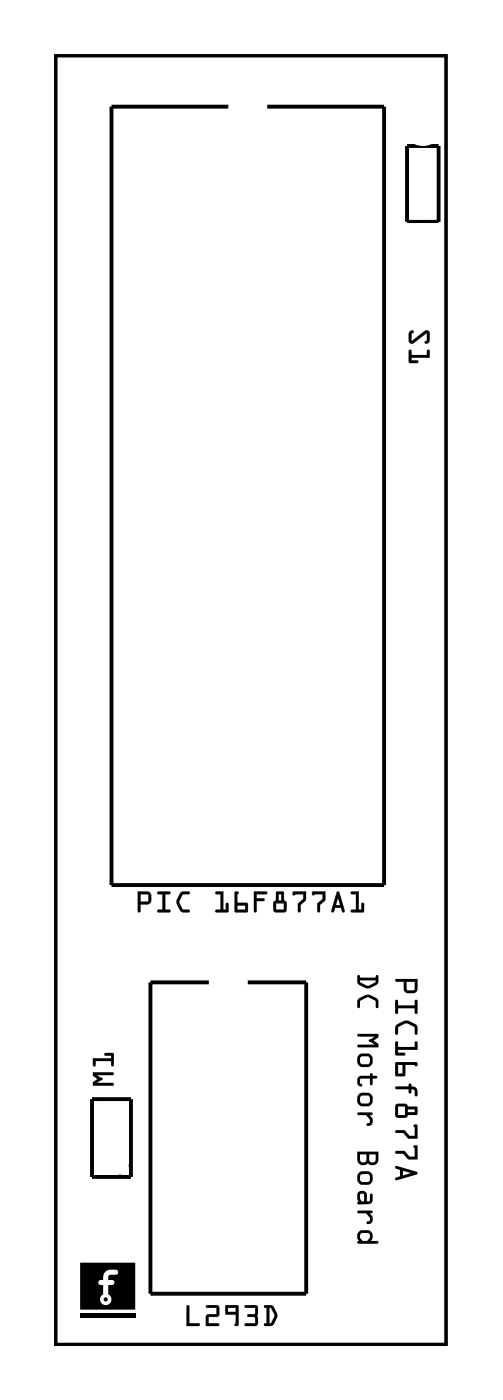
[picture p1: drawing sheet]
<svg xmlns="http://www.w3.org/2000/svg" width="33mm" height="91mm" viewBox="0 0 33 91" stroke-linecap="round" stroke-linejoin="round" font-family="sans-serif">
<path d="M3.6 3.6h25.5v84.1h-25.5z" fill="none" stroke="#000" stroke-width=".2"/>
<g fill="#000">
<path d="M3.6 3.6h25.5v84.1h-25.5zM3.6 3.6v84.1h25.5v-84.1z"/>
<path d="M26.7 21.6h.3l-.2 .2 .1 .5 .8-.7h.2l.1 .2v.5l-.1 .1h-.2l.1-.2v-.5l-.8 .7h-.2l-.1-.2zM26.7 22.9h.1v.3h1l.1-.3 .1-.1v.5h-1.2v.2h.4l.1 .1-.6 .1z"/>
<path d="M26.7 21.6h.2a.13 .13 0 0 1 .1 .1 .13 .13 0 0 1-.2 .1l.1 .5 .8-.7a.21 .21 0 0 1 .2 0 .21 .21 0 0 1 .1 .2v.5l-.2 .1a.13 .13 0 0 1-.1-.1 .13 .13 0 0 1 .1-.1v-.5l-.8 .7h-.2l-.1-.2zM26.7 21.6v.6a.19 .19 0 0 0 .1 .2 .19 .19 0 0 0 .2 0l.8-.7 .1 .5-.2 .1 .2 .1 .1-.1v-.5a.2 .2 0 0 0-.3-.2l-.8 .7-.1-.5 .2-.2zM26.7 22.8l.1 .1v.3h1v-.3a.1 .1 0 0 1 .1-.1 .1 .1 0 0 1 .1 .1v.5l-1.2-.1v.2h.4a.1 .1 0 0 1 .1 .1 .1 .1 0 0 1-.1 .1l-.5-.1zM26.7 22.9v.8l.6-.1-.1-.1h-.4v-.2h1.2v-.5l-.1 .1v.3h-1.1v-.3z"/>
<path d="M9 58.2h.7l.2 .2-.1 .6h-.6v.5a.1 .1 0 0 1-.1 .1 .1 .1 0 0 1-.1-.1zM9 58.2v1.3h.1h.1v-.5l.6-.1 .1-.5-.2-.2zM9.2 58.4v.4h.5v-.4zM9.2 58.4h.5v.4l-.5 .1zM10.3 58.2h.7a.1 .1 0 0 1 .1 .1 .1 .1 0 0 1-.1 .1h-.2v1h.2a.1 .1 0 0 1 .1 .1 .1 .1 0 0 1-.1 .1h-.7a.1 .1 0 0 1-.1-.1 .1 .1 0 0 1 .1-.1h.3v-1h-.3zM10.3 58.2v.1l.3 .1v1h-.3v.1h.8v-.1h-.3v-1l.3-.1v-.1zM11.8 58.3l.5-.1a.1 .1 0 0 1 .1 .1 .1 .1 0 0 1-.1 .1h-.4l-.2 .5 .2 .4 .4 .1a.1 .1 0 0 1 .1 .1 .1 .1 0 0 1-.1 .1l-.5-.1-.3-.5v-.2zM11.8 58.3l-.2 .4a.83 .83 0 0 0 .3 .8h.4h.1l-.1-.1h-.4l-.2-.4v-.2l.2-.4 .4-.1h.1l-.1-.1h-.3zM14.1 58.2h.5v1.2h.1v-.4a.1 .1 0 0 1 .1-.1 .1 .1 0 0 1 .1 .1v.5l-.8 .1a.1 .1 0 0 1-.1-.1 .1 .1 0 0 1 .1-.1h.3v-1h-.3zM14.1 58.2v.1l.3 .1v1h-.3v.1h.8v-.6l-.2 .1v.4h-.1v-1.2zM15.3 58.2h.2a.09 .09 0 0 1 .1 .1 .09 .09 0 0 1-.1 .1v.5l.7 .1-.1 .5h-.8zM15.3 58.2v1.3h.8l.1-.5-.7-.1v-.5v-.2zM15.5 59.1v.3h.5v-.3zM15.5 59.1h.5v.3h-.5zM16.6 58.2h.7a.1 .1 0 0 1 .1 .1 .1 .1 0 0 1-.1 .1h-.6v.2h.5a.1 .1 0 0 1 .1 .1 .1 .1 0 0 1-.1 .1h-.5v.7a.1 .1 0 0 1 0 .1 .1 .1 0 0 1-.1-.1zM16.6 58.2v1.3h.1v-.7h.5l.1-.1-.1-.1h-.5v-.2h.6l.1-.1-.1-.1zM18 58.2h.5v.6l.2 .2v.4l-.1 .1-.6 .1-.2-.2v-.4l.2-.2zM18 58.2v.6l-.2 .2v.4l.2 .1h.6l.1-.1v-.4l-.2-.2v-.6zM18 59v.4h.5v-.4zM18 58.9h.5v.5h-.5zM18.2 58.4v.4h.1v-.4zM18.2 58.4h.2v.4h-.2zM19.1 58.2h.9v.6l-.4 .3v.4a.1 .1 0 0 1-.1 .1 .1 .1 0 0 1-.1-.1v-.5l.4-.3v-.3h-.5h-.2zM19.1 58.2v.2h.7v.3l-.4 .3v.5h.2v-.5l.3-.3 .1-.5zM20.4 58.2h.8v.6l-.3 .3v.4a.1 .1 0 0 1-.1 .1 .1 .1 0 0 1-.1-.1v-.5l.3-.3v-.3h-.5h-.1zM20.4 58.2v.2h.7v.3l-.4 .3v.5h.1l.1-.5 .3-.3v-.5zM22 58.2h.1l.4 1.3h-.1h-.1l-.1-.3h-.3l-.1 .3h-.2zM22 58.2l-.4 1.3h.1l.1-.3h.4l.1 .3h.1h.1l-.4-1.3zM22 58.6l-.1 .5h.3zM22 58.6l.2 .5h-.3zM22.9 58.2h.5v1.2h.2v-.4a.1 .1 0 0 1 .1-.1 .1 .1 0 0 1 .1 .1l-.1 .5-.7 .1a.1 .1 0 0 1-.1-.1 .1 .1 0 0 1 .1-.1h.2v-1h-.3zM22.9 58.2v.1l.3 .1v1h-.3v.1h.8v-.6l-.1 .1v.4h-.2v-1.2z"/>
<path d="M9 58.2h.7l.2 .2-.1 .5-.6 .1v.5h-.1h-.1zM9.2 58.4v.4h.5v-.4zM10.3 58.2h.8v.2h-.3v1h.3v.1h-.8v-.1h.3v-1h-.3zM11.8 58.3l.2-.1h.4l-.1 .2h-.4l-.2 .5 .2 .5h.4l.1 .1h-.1a.6 .6 0 0 1-.8-.5l.1-.3zM14.1 58.2h.5v1.2h.1v-.4l.2-.1v.6h-.9l.1-.1h.3v-1h-.3zM15.3 58.2h.3l-.1 .2v.5l.7 .1-.1 .5h-.8zM15.5 59.1v.3h.5v-.3zM16.6 58.2h.7l.1 .1-.1 .1h-.6v.2h.5l.1 .1-.1 .1h-.5v.7h-.1zM18 58.2h.5v.6l.2 .2v.4l-.1 .1h-.6l-.2-.1v-.4l.2-.2zM18 59v.4h.5v-.4zM18.2 58.4v.4h.1v-.4zM19.1 58.2h.9v.6l-.4 .3v.4h-.2v-.5l.4-.3v-.3h-.7zM20.4 58.2h.8v.6l-.3 .3-.1 .4h-.1v-.5l.3-.3v-.3h-.6zM22 58.2h.1l.4 1.3h-.1h-.1l-.1-.3h-.3l-.1 .3h-.2zM22 58.6l-.1 .5h.3zM22.9 58.2h.5v1.2h.2v-.4l.1-.1v.6h-.8v-.1h.3v-1h-.3z"/>
<path d="M6.1 70h1.3l-.1 .2h-1l.3 .1a.1 .1 0 0 1 .1 .1 .1 .1 0 0 1-.1 .1l-.3 .2h1l.1 .1-1.3 .1v-.3l.3-.2-.3-.2zM6.1 69.1h1.1v-.2h-.3l-.1-.1 .6-.1v.8h-.1l-.1-.3h-1v.3l-.1 .1z"/>
<path d="M6.1 70h1.2a.1 .1 0 0 1 .1 .1 .1 .1 0 0 1-.1 .1h-1l.3 .1a.1 .1 0 0 1 .1 .1 .1 .1 0 0 1-.1 .1l-.3 .2h1a.1 .1 0 0 1 .1 .1 .1 .1 0 0 1-.1 .1h-1.2v-.3l.3-.2-.3-.2zM6.1 70v.2l.3 .2-.3 .2v.3l1.3-.1-.1-.1h-1l.4-.3-.4-.2h1l.1-.1v-.1zM6.1 69.1h1.1v-.2h-.3a.1 .1 0 0 1-.1-.1 .1 .1 0 0 1 .1-.1h.5v.8a.1 .1 0 0 1-.1 .1 .1 .1 0 0 1-.1-.1v-.3h-1v.3a.1 .1 0 0 1 0 .1 .1 .1 0 0 1-.1-.1zM6.1 69.1v.5l.1-.1v-.3h1.1v.3h.1v-.8l-.6 .1 .1 .1h.4v.2z"/>
<path d="M23.3 63.7h.2v.1h1v-.1l.1-.1v.6a.81 .81 0 0 1-1.2 .1l-.1-.2zM23.5 64v.1l.5 .2 .5-.3zM23.4 65.2l.5-.3 .3 .1 .4 .2 .1 .5h-.2v-.4l-.5-.2-.5 .2v.4l-.1 .1-.1-.4zM23.3 67.5h1.4v.2l-.3 .2 .3 .2v.3l-1.4-.1 .1-.1h1l-.2-.2a.1 .1 0 0 1-.1-.1 .1 .1 0 0 1 .1-.1l.2-.1h-1zM23.3 69.2a.5 .5 0 0 1 1 0 .5 .5 0 0 1-1 0zM23.6 69l-.1 .3 .1 .2 .5-.1v-.3v-.1zM23.4 70.3l.7-.1 .1-.2 .1 .2 .3 .1v.1h-.3v.4h-.1h-.1v-.4h-.6v.3l.1 .1v.1a.35 .35 0 0 1-.3-.2 .35 .35 0 0 1 .1-.4zM23.3 71.8a.5 .5 0 0 1 1 0 .5 .5 0 0 1-1 0zM23.6 71.5l-.1 .4 .1 .1h.5v-.4v-.1zM23.3 72.6h1v.2h-.2l.2 .2a.33 .33 0 0 1 0 .3 .33 .33 0 0 1-.3 .2 .12 .12 0 0 1-.1-.2 .12 .12 0 0 1 .2 0v-.2l-.2-.3h-.5zM23.3 75.2h1.4v.5a.39 .39 0 0 1-.3 .3 .39 .39 0 0 1-.4-.1l-.3 .1a.36 .36 0 0 1-.4-.3zM23.5 75.3v.4a.21 .21 0 0 0 .2 .2 .21 .21 0 0 0 .2-.2v-.4zM24.1 75.3v.4a.21 .21 0 0 0 .2 .2 .21 .21 0 0 0 .2-.2v-.4zM23.3 76.9a.5 .5 0 0 1 1 0 .5 .5 0 0 1-1 0zM23.6 76.7l-.1 .3 .1 .1h.5v-.3v-.1zM23.4 77.8l.2-.1 .3 .1v.6h.2v-.4l.2-.1-.1 .6-.1 .1h-.8l.1-.2-.1-.4zM23.5 77.9v.3l.1 .2h.1v-.4zM23.3 79h1v.2h-.2l.2 .2a.33 .33 0 0 1 0 .3 .33 .33 0 0 1-.3 .2 .12 .12 0 0 1-.1-.2 .12 .12 0 0 1 .2 0v-.2l-.2-.3h-.5zM23.4 80.4l.2-.1h.5a.42 .42 0 0 1 .2 .5l-.1 .2h.4l.1 .1-1.3 .1-.1-.2h.1l-.1-.4zM23.6 80.5l-.1 .3 .2 .2h.2l.2-.2v-.2l-.1-.1z"/>
<path d="M23.3 63.7h.2v.1h1v-.1l.1-.1 .1 .5-.5 .4h-.3l-.6-.3zM23.3 63.7v.5l.6 .3h.3l.5-.4-.1-.5-.1 .1v.1h-1v-.1zM23.5 64v.1l.5 .2 .5-.3zM23.5 64h1l-.5 .3-.5-.2zM23.4 65.2l.5-.3 .3 .1 .4 .2 .1 .5a.09 .09 0 0 1-.1 .1 .09 .09 0 0 1-.1-.1v-.4l-.5-.2-.5 .2v.4a.09 .09 0 0 1-.1 .1 .09 .09 0 0 1-.1-.1zM23.4 65.2l-.1 .2 .1 .4 .1-.1v-.4l.5-.2 .5 .2v.4l.1 .1v-.6l-.4-.2a.75 .75 0 0 0-.8 .2zM23.3 67.5h1.4v.2l-.3 .2 .3 .2v.3h-1.3a.09 .09 0 0 1-.1-.1 .09 .09 0 0 1 .1-.1h1l-.2-.2a.1 .1 0 0 1-.1-.1 .1 .1 0 0 1 .1-.1l.2-.1h-1zM23.3 67.5l.1 .2h1l-.2 .1a.1 .1 0 0 0-.1 .1 .1 .1 0 0 0 .1 .1l.2 .2h-1l-.1 .1 1.4 .1v-.3l-.3-.2 .3-.2v-.2zM23.3 69.2a.5 .5 0 0 1 1 0 .5 .5 0 0 1-1 0zM23.3 69.2a.5 .5 0 0 0 1 0 .5 .5 0 0 0-1 0zM23.6 69l-.1 .3 .1 .1h.5v-.3v-.1zM23.5 69h.6v.1v.3l-.5 .1-.1-.2zM23.4 70.3l.7-.1 .1-.2 .1 .2h.2a.09 .09 0 0 1 .1 .1 .09 .09 0 0 1-.1 .1h-.2v.4h-.1h-.1v-.4h-.6v.3l.1 .1v.1a.21 .21 0 0 1-.2 0 .21 .21 0 0 1-.1-.2zM23.4 70.3a.38 .38 0 0 0 .1 .6l.1-.1-.1-.1v-.3h.6v.4h.1h.1v-.4h.3v-.1l-.3-.1-.1-.2-.1 .2zM23.3 71.8a.5 .5 0 0 1 1 0 .5 .5 0 0 1-1 0zM23.3 71.8a.5 .5 0 0 0 1 0 .5 .5 0 0 0-1 0zM23.6 71.5l-.1 .4 .1 .1h.5v-.4v-.1zM23.5 71.5h.6v.1v.4h-.5l-.1-.1zM23.3 72.6h.9a.09 .09 0 0 1 .1 .1 .09 .09 0 0 1-.1 .1h-.1l.2 .2a.33 .33 0 0 1 0 .3 .33 .33 0 0 1-.3 .2 .12 .12 0 0 1-.1-.2 .12 .12 0 0 1 .2 0v-.2l-.2-.3h-.5zM23.3 72.6l.1 .2h.5l.2 .3-.1 .2a.1 .1 0 0 0-.1 .1 .1 .1 0 0 0 .1 .1 .37 .37 0 0 0 .3-.5l-.2-.2h.2v-.2zM23.3 75.2h1.4v.5a.39 .39 0 0 1-.3 .3 .39 .39 0 0 1-.4-.1l-.3 .1a.36 .36 0 0 1-.4-.3zM23.3 75.2v.5a.4 .4 0 0 0 .3 .3 .4 .4 0 0 0 .4-.1 .4 .4 0 0 0 .4 .1 .4 .4 0 0 0 .3-.3v-.5zM23.5 75.3v.4a.21 .21 0 0 0 .2 .2 .21 .21 0 0 0 .2-.2v-.4zM23.5 75.3h.4v.4a.22 .22 0 0 1-.2 .2 .22 .22 0 0 1-.2-.2zM24.1 75.3v.4a.21 .21 0 0 0 .2 .2 .21 .21 0 0 0 .2-.2v-.4zM24.1 75.3h.4v.4a.21 .21 0 0 1-.2 .2 .21 .21 0 0 1-.2-.2zM23.3 76.9a.5 .5 0 0 1 1 0 .5 .5 0 0 1-1 0zM23.3 76.9a.5 .5 0 0 0 1 0 .5 .5 0 0 0-1 0zM23.6 76.7l-.1 .3 .1 .1h.5v-.3v-.1zM23.5 76.7h.6v.1v.3h-.5l-.1-.1zM23.4 77.8l.2-.1 .3 .1v.6h.2v-.4l.2-.1-.1 .6-.1 .1h-.8l.1-.2-.1-.4zM23.4 77.8l-.1 .2 .1 .4-.1 .2h.8l.1-.1 .1-.6-.2 .1v.4h-.2v-.6l-.3-.1zM23.5 77.9v.3l.1 .2h.1v-.4zM23.5 77.9l.2 .1v.4h-.1l-.1-.2zM23.3 79h.9a.09 .09 0 0 1 .1 .1 .09 .09 0 0 1-.1 .1h-.1l.2 .2a.33 .33 0 0 1 0 .3 .33 .33 0 0 1-.3 .2 .12 .12 0 0 1-.1-.2 .12 .12 0 0 1 .2 0v-.2l-.2-.3h-.5zM23.3 79l.1 .2h.5l.2 .3-.1 .2a.1 .1 0 0 0-.1 .1 .1 .1 0 0 0 .1 .1 .37 .37 0 0 0 .3-.5l-.2-.2h.2v-.2zM23.4 80.4l.2-.1h.5l.2 .3-.1 .4h.4l.1 .1-.1 .1h-1.2a.09 .09 0 0 1-.1-.1 .09 .09 0 0 1 .1-.1l-.1-.3zM23.4 80.4l-.1 .2 .1 .4h-.1l.1 .2 1.3-.1-.1-.1h-.4l.1-.4-.2-.3h-.5zM23.6 80.5l-.1 .3 .2 .2h.2l.2-.2v-.2l-.1-.1zM23.5 80.5h.5l.1 .1v.2l-.2 .2h-.2l-.2-.2z"/>
<path d="M25.8 63.9h1.4v.7l-.1 .2h-.6l-.1-.2-.1-.5h-.5zM26.5 64.1v.5h.5v-.5zM25.8 65.3h.2v.3h1v-.3a.09 .09 0 0 1 .1-.1 .09 .09 0 0 1 .1 .1v.8a.09 .09 0 0 1-.1 .1 .09 .09 0 0 1-.1-.1v-.3h-1v.3a.09 .09 0 0 1-.1 .1 .09 .09 0 0 1-.1-.1zM25.9 66.9l.5-.3h.3l.5 .3v.5a.09 .09 0 0 1-.1 .1 .09 .09 0 0 1-.1-.1v-.4l-.5-.2-.5 .2v.4a.09 .09 0 0 1-.1 .1 .09 .09 0 0 1-.1-.1v-.4zM25.8 68h.2v.3h1v-.2a.09 .09 0 0 1 .1-.1 .09 .09 0 0 1 .1 .1v.4h-1.2v.2h.3a.09 .09 0 0 1 .1 .1 .09 .09 0 0 1-.1 .1l-.5-.1zM25.8 69.3h1.3l.1 .2a.09 .09 0 0 1-.1 .1 .09 .09 0 0 1-.1-.1h-.6v.7h-.5h-.1zM26 69.5v.6h.3v-.6zM25.8 70.9h.8v-.1a.09 .09 0 0 1 .1-.1 .09 .09 0 0 1 .1 .1v.1a.39 .39 0 0 1 .4 .2 .39 .39 0 0 1-.1 .5v-.1l-.1-.4h-.2v.2a.09 .09 0 0 1-.1 .1 .09 .09 0 0 1-.1-.1v-.2h-.8zM25.8 72.1l.6-.1 .2 .2h.6v.5l-.6 .1-.2 .2-.5-.1-.1-.1zM26 72.2v.6h.4v-.6zM26.6 72.4v.2h.4v-.2zM25.8 73.8h.6l.3 .3h.3v-.5v-.1l.2-.1v.9h-.6l-.3-.4h-.5zM25.8 75.1h.6l.3 .4h.3v-.6v-.1l.2-.1v1h-.6l-.3-.4h-.5zM25.8 76.1l1.4 .4v.1l-1.4 .4v-.1l.3-.1v-.4l-.3-.1zM26.3 76.4v.3l.5-.1z"/>
<path d="M25.8 63.9h1.4v.7l-.1 .2h-.6l-.1-.2-.1-.5h-.5zM25.8 63.9v.2h.5l.1 .5 .1 .2h.6l.1-.2v-.7zM26.5 64.1v.5h.5v-.5zM26.5 64.1h.5v.5h-.5zM25.8 65.3h.2v.3h1v-.3a.1 .1 0 0 1 .1-.1 .1 .1 0 0 1 .1 .1v.8a.1 .1 0 0 1-.1 .1 .1 .1 0 0 1-.1-.1v-.3h-1v.3a.1 .1 0 0 1-.1 .1 .1 .1 0 0 1-.1-.1zM25.8 65.3v.8a.09 .09 0 0 0 .1 .1 .09 .09 0 0 0 .1-.1v-.3h1v.3a.09 .09 0 0 0 .1 .1 .09 .09 0 0 0 .1-.1v-.8a.09 .09 0 0 0-.1-.1 .09 .09 0 0 0-.1 .1v.3h-1v-.3zM25.9 66.9l.5-.3h.3l.5 .3v.5a.1 .1 0 0 1-.1 .1 .1 .1 0 0 1-.1-.1v-.4l-.5-.2-.5 .2v.4a.1 .1 0 0 1-.1 .1 .1 .1 0 0 1-.1-.1v-.4zM25.9 66.9l-.1 .1v.4a.09 .09 0 0 0 .1 .1 .09 .09 0 0 0 .1-.1v-.4l.5-.2 .5 .2v.4a.09 .09 0 0 0 .1 .1 .09 .09 0 0 0 .1-.1v-.5l-.5-.3a.79 .79 0 0 0-.8 .3zM25.8 68h.2v.3h1v-.2a.1 .1 0 0 1 .1-.1 .1 .1 0 0 1 .1 .1v.4h-1.2v.2h.3a.1 .1 0 0 1 .1 .1 .1 .1 0 0 1-.1 .1l-.5-.1zM25.8 68v.8l.5 .1a.09 .09 0 0 0 .1-.1 .09 .09 0 0 0-.1-.1h-.3v-.2h1.2v-.4a.09 .09 0 0 0-.1-.1 .09 .09 0 0 0-.1 .1v.2h-1v-.3zM25.8 69.3h1.3l.1 .2a.1 .1 0 0 1-.1 .1 .1 .1 0 0 1-.1-.1h-.6v.7h-.5h-.1zM25.8 69.3v.9h.1h.5v-.7h.6a.09 .09 0 0 0 .1 .1 .09 .09 0 0 0 .1-.1l-.1-.2zM26 69.5v.6h.3v-.6zM26 69.5h.3v.6h-.3zM25.8 70.9h.8v-.1a.1 .1 0 0 1 .1-.1 .1 .1 0 0 1 .1 .1v.1a.4 .4 0 0 1 .4 .2 .4 .4 0 0 1 0 .4h-.1l-.1-.4h-.2v.2a.1 .1 0 0 1-.1 .1 .1 .1 0 0 1-.1-.1v-.2h-.8zM25.8 70.9v.2h.9v.2a.09 .09 0 0 0 0 .1 .09 .09 0 0 0 .1-.1v-.2h.2v.4a.09 .09 0 0 0 .1 .1 .09 .09 0 0 0 .1-.1 .41 .41 0 0 0-.3-.6l-.1-.1a.09 .09 0 0 0-.1-.1 .09 .09 0 0 0 0 .1v.1zM25.8 72.1l.6-.1 .2 .2h.6v.5l-.6 .1-.2 .2-.5-.1-.1-.1zM25.8 72.1v.7l.1 .1 .5 .1 .2-.2 .6-.1v-.5h-.6l-.2-.2zM26 72.2v.6h.4v-.6zM26 72.2h.4v.6h-.4zM26.6 72.4v.2h.4v-.2zM26.6 72.4h.4v.2h-.4zM25.8 73.8h.6l.3 .3h.3v-.5v-.1l.2-.1v.9h-.6l-.3-.4h-.5zM25.8 73.8v.1h.5l.3 .4h.6v-.9l-.2 .1v.1v.5h-.3l-.3-.3zM25.8 75.1h.6l.3 .4h.3v-.6v-.1l.2-.1v1h-.6l-.3-.4h-.5zM25.8 75.1v.2h.5l.3 .4h.6v-1l-.2 .1v.1v.6h-.3l-.3-.4zM25.8 76.1l1.4 .4v.1l-1.4 .4v-.1l.3-.1v-.4l-.3-.1zM25.8 76.1v.2l.3 .1v.4l-.3 .1v.1l1.4-.4v-.1zM26.3 76.4v.3l.5-.1zM26.3 76.4l.5 .2-.5 .1z"/>
<path d="M5.2 82.4v3.1h3.6v-3.1zM6.9 83l.2-.1h.4a.17 .17 0 0 1 .2 .1 .17 .17 0 0 1-.2 .2l-.4 .1v.2h.2a.17 .17 0 0 1 .2 .2 .17 .17 0 0 1-.2 .2h-.2v.6a.37 .37 0 0 1 .1 .5 .37 .37 0 0 1-.6 0 .37 .37 0 0 1 .1-.5v-.6h-.1a.17 .17 0 0 1-.2-.2 .17 .17 0 0 1 .2-.2h.1l.1-.3z"/>
<path d="M12.2 85.2l.2 .1-.1 1.1h.6a.1 .1 0 0 1 .1 .1 .1 .1 0 0 1-.1 0h-.7zM12.2 85.2v1.3h.8v-.1h-.7v-1.1zM13.4 85.2h.7l.2 .1v.6h-.7v.5h.6a.1 .1 0 0 1 .1 .1 .1 .1 0 0 1-.1 0h-.8l.1-.7h.6v-.4h-.6zM13.5 85.2v.1h.6v.5h-.6l-.1 .7h.8v-.1h-.6v-.5h.6l.1-.6-.2-.1zM14.7 85.2h.9v1.3h-.2a.09 .09 0 0 1-.1 0 .09 .09 0 0 1 .1-.1v-.6l-.7-.1zM14.7 85.2v.5l.7 .1v.6l-.1 .1h.2v-1.3zM14.9 85.4v.2h.5v-.2zM14.9 85.3h.5v.3h-.5zM16 85.2h.6l.2 .2v.5v.5l-.2 .1h-.6a.1 .1 0 0 1-.1 0 .1 .1 0 0 1 .1-.1h.6v-.4h-.4a.1 .1 0 0 1-.1-.1 .1 .1 0 0 1 .1-.1l.4-.1v-.3h-.6zM16 85.2v.1h.7l-.1 .5h-.4l-.1 .1h.1l.4 .1 .1 .4h-.7v.1h.7l.1-.1-.1-.5 .1-.6-.2-.1zM17.2 85.2h.6l.3 .7-.3 .6h-.5a.1 .1 0 0 1-.1 0 .1 .1 0 0 1 .1-.1h.1v-1l-.2-.1zM17.2 85.2v.1h.2v1.1h-.1l-.1 .1h.5l.3-.5v-.3l-.2-.5zM17.6 85.4v1l.1-.1 .2-.4-.2-.5zM17.6 85.3l.1 .1 .2 .5-.3 .5z"/>
<path d="M12.2 85.2l.1 .1v1.1h.7v.1h-.8zM13.5 85.2h.6l.2 .1-.1 .6h-.6v.5h.6v.1h-.8l.1-.7h.6v-.4l-.6-.1zM14.7 85.2h.9l-.1 1.3h-.2l.1-.1v-.6l-.7-.1zM14.9 85.4v.2h.5v-.2zM16 85.2h.6l.2 .1v.6v.5l-.1 .1h-.7v-.1h.6v-.4l-.4-.1h-.1l.1-.1 .4-.1v-.3l-.6-.1zM17.2 85.2h.6a.8 .8 0 0 1 .1 1.2l-.2 .1h-.5v-.1h.2v-1l-.2-.1zM17.6 85.4v1l.3-.5-.2-.5z"/>
</g>
<path d="M14.9 7h-7.6v50.8h17.8v-50.8h-7.7M26.6 9.5h2v5h-2zM6 71.7h2.5v5.1h-2.5zM13.6 64.1h-3.8v20.3h10.2v-20.3h-3.8" fill="none" stroke="#000" stroke-width=".25"/>
<path d="M8.5 75.9l-.8 .9" fill="none" stroke="#000" stroke-width=".13"/>
<path d="M5.2 85.8h3.6" fill="none" stroke="#000" stroke-width=".32"/>
<circle cx="6.9" cy="84.8" r=".14" fill="#000"/>
<path d="M7.8 7.5h1.4v1.4h-1.4z" fill="#fff"/>
<path d="M7.8 7.5h1.4v1.4h-1.4z" fill="none" stroke="#fff" stroke-width=".76" stroke-linecap="butt"/>
<circle cx="8.5" cy="8.2" r=".7" fill="#fff"/>
<circle cx="8.5" cy="8.2" r=".7" fill="none" stroke="#fff" stroke-width=".76" stroke-linecap="butt"/>
<circle cx="23.8" cy="8.2" r=".7" fill="#fff"/>
<circle cx="23.8" cy="8.2" r=".7" fill="none" stroke="#fff" stroke-width=".76" stroke-linecap="butt"/>
<circle cx="8.5" cy="10.8" r=".7" fill="#fff"/>
<circle cx="8.5" cy="10.8" r=".7" fill="none" stroke="#fff" stroke-width=".76" stroke-linecap="butt"/>
<circle cx="23.8" cy="10.8" r=".7" fill="#fff"/>
<circle cx="23.8" cy="10.8" r=".7" fill="none" stroke="#fff" stroke-width=".76" stroke-linecap="butt"/>
<circle cx="8.5" cy="13.3" r=".7" fill="#fff"/>
<circle cx="8.5" cy="13.3" r=".7" fill="none" stroke="#fff" stroke-width=".76" stroke-linecap="butt"/>
<circle cx="23.8" cy="13.3" r=".7" fill="#fff"/>
<circle cx="23.8" cy="13.3" r=".7" fill="none" stroke="#fff" stroke-width=".76" stroke-linecap="butt"/>
<circle cx="8.5" cy="15.9" r=".7" fill="#fff"/>
<circle cx="8.5" cy="15.9" r=".7" fill="none" stroke="#fff" stroke-width=".76" stroke-linecap="butt"/>
<circle cx="23.8" cy="15.9" r=".7" fill="#fff"/>
<circle cx="23.8" cy="15.9" r=".7" fill="none" stroke="#fff" stroke-width=".76" stroke-linecap="butt"/>
<circle cx="8.5" cy="18.4" r=".7" fill="#fff"/>
<circle cx="8.5" cy="18.4" r=".7" fill="none" stroke="#fff" stroke-width=".76" stroke-linecap="butt"/>
<circle cx="23.8" cy="18.4" r=".7" fill="#fff"/>
<circle cx="23.8" cy="18.4" r=".7" fill="none" stroke="#fff" stroke-width=".76" stroke-linecap="butt"/>
<circle cx="8.5" cy="20.9" r=".7" fill="#fff"/>
<circle cx="8.5" cy="20.9" r=".7" fill="none" stroke="#fff" stroke-width=".76" stroke-linecap="butt"/>
<circle cx="23.8" cy="20.9" r=".7" fill="#fff"/>
<circle cx="23.8" cy="20.9" r=".7" fill="none" stroke="#fff" stroke-width=".76" stroke-linecap="butt"/>
<circle cx="8.5" cy="23.5" r=".7" fill="#fff"/>
<circle cx="8.5" cy="23.5" r=".7" fill="none" stroke="#fff" stroke-width=".76" stroke-linecap="butt"/>
<circle cx="23.8" cy="23.5" r=".7" fill="#fff"/>
<circle cx="23.8" cy="23.5" r=".7" fill="none" stroke="#fff" stroke-width=".76" stroke-linecap="butt"/>
<circle cx="8.5" cy="26" r=".7" fill="#fff"/>
<circle cx="8.5" cy="26" r=".7" fill="none" stroke="#fff" stroke-width=".76" stroke-linecap="butt"/>
<circle cx="23.8" cy="26" r=".7" fill="#fff"/>
<circle cx="23.8" cy="26" r=".7" fill="none" stroke="#fff" stroke-width=".76" stroke-linecap="butt"/>
<circle cx="8.5" cy="28.6" r=".7" fill="#fff"/>
<circle cx="8.5" cy="28.6" r=".7" fill="none" stroke="#fff" stroke-width=".76" stroke-linecap="butt"/>
<circle cx="23.8" cy="28.6" r=".7" fill="#fff"/>
<circle cx="23.8" cy="28.6" r=".7" fill="none" stroke="#fff" stroke-width=".76" stroke-linecap="butt"/>
<circle cx="8.5" cy="31.1" r=".7" fill="#fff"/>
<circle cx="8.5" cy="31.1" r=".7" fill="none" stroke="#fff" stroke-width=".76" stroke-linecap="butt"/>
<circle cx="23.8" cy="31.1" r=".7" fill="#fff"/>
<circle cx="23.8" cy="31.1" r=".7" fill="none" stroke="#fff" stroke-width=".76" stroke-linecap="butt"/>
<circle cx="8.5" cy="33.6" r=".7" fill="#fff"/>
<circle cx="8.5" cy="33.6" r=".7" fill="none" stroke="#fff" stroke-width=".76" stroke-linecap="butt"/>
<circle cx="23.8" cy="33.6" r=".7" fill="#fff"/>
<circle cx="23.8" cy="33.6" r=".7" fill="none" stroke="#fff" stroke-width=".76" stroke-linecap="butt"/>
<circle cx="8.5" cy="36.2" r=".7" fill="#fff"/>
<circle cx="8.5" cy="36.2" r=".7" fill="none" stroke="#fff" stroke-width=".76" stroke-linecap="butt"/>
<circle cx="23.8" cy="36.2" r=".7" fill="#fff"/>
<circle cx="23.8" cy="36.2" r=".7" fill="none" stroke="#fff" stroke-width=".76" stroke-linecap="butt"/>
<circle cx="8.5" cy="38.7" r=".7" fill="#fff"/>
<circle cx="8.5" cy="38.7" r=".7" fill="none" stroke="#fff" stroke-width=".76" stroke-linecap="butt"/>
<circle cx="23.8" cy="38.7" r=".7" fill="#fff"/>
<circle cx="23.8" cy="38.7" r=".7" fill="none" stroke="#fff" stroke-width=".76" stroke-linecap="butt"/>
<circle cx="8.5" cy="41.3" r=".7" fill="#fff"/>
<circle cx="8.5" cy="41.3" r=".7" fill="none" stroke="#fff" stroke-width=".76" stroke-linecap="butt"/>
<circle cx="23.8" cy="41.3" r=".7" fill="#fff"/>
<circle cx="23.8" cy="41.3" r=".7" fill="none" stroke="#fff" stroke-width=".76" stroke-linecap="butt"/>
<circle cx="8.5" cy="43.8" r=".7" fill="#fff"/>
<circle cx="8.5" cy="43.8" r=".7" fill="none" stroke="#fff" stroke-width=".76" stroke-linecap="butt"/>
<circle cx="23.8" cy="43.8" r=".7" fill="#fff"/>
<circle cx="23.8" cy="43.8" r=".7" fill="none" stroke="#fff" stroke-width=".76" stroke-linecap="butt"/>
<circle cx="8.5" cy="46.3" r=".7" fill="#fff"/>
<circle cx="8.5" cy="46.3" r=".7" fill="none" stroke="#fff" stroke-width=".76" stroke-linecap="butt"/>
<circle cx="23.8" cy="46.3" r=".7" fill="#fff"/>
<circle cx="23.8" cy="46.3" r=".7" fill="none" stroke="#fff" stroke-width=".76" stroke-linecap="butt"/>
<circle cx="8.5" cy="48.9" r=".7" fill="#fff"/>
<circle cx="8.5" cy="48.9" r=".7" fill="none" stroke="#fff" stroke-width=".76" stroke-linecap="butt"/>
<circle cx="23.8" cy="48.9" r=".7" fill="#fff"/>
<circle cx="23.8" cy="48.9" r=".7" fill="none" stroke="#fff" stroke-width=".76" stroke-linecap="butt"/>
<circle cx="8.5" cy="51.4" r=".7" fill="#fff"/>
<circle cx="8.5" cy="51.4" r=".7" fill="none" stroke="#fff" stroke-width=".76" stroke-linecap="butt"/>
<circle cx="23.8" cy="51.4" r=".7" fill="#fff"/>
<circle cx="23.8" cy="51.4" r=".7" fill="none" stroke="#fff" stroke-width=".76" stroke-linecap="butt"/>
<circle cx="8.5" cy="54" r=".7" fill="#fff"/>
<circle cx="8.5" cy="54" r=".7" fill="none" stroke="#fff" stroke-width=".76" stroke-linecap="butt"/>
<circle cx="23.8" cy="54" r=".7" fill="#fff"/>
<circle cx="23.8" cy="54" r=".7" fill="none" stroke="#fff" stroke-width=".76" stroke-linecap="butt"/>
<circle cx="8.5" cy="56.5" r=".7" fill="#fff"/>
<circle cx="8.5" cy="56.5" r=".7" fill="none" stroke="#fff" stroke-width=".76" stroke-linecap="butt"/>
<circle cx="23.8" cy="56.5" r=".7" fill="#fff"/>
<circle cx="23.8" cy="56.5" r=".7" fill="none" stroke="#fff" stroke-width=".76" stroke-linecap="butt"/>
<path d="M10.4 64.7h1.4v1.4h-1.4z" fill="#fff"/>
<path d="M10.4 64.7h1.4v1.4h-1.4z" fill="none" stroke="#fff" stroke-width=".76" stroke-linecap="butt"/>
<circle cx="11.1" cy="65.4" r=".7" fill="#fff"/>
<circle cx="11.1" cy="65.4" r=".7" fill="none" stroke="#fff" stroke-width=".76" stroke-linecap="butt"/>
<circle cx="18.7" cy="65.4" r=".7" fill="#fff"/>
<circle cx="18.7" cy="65.4" r=".7" fill="none" stroke="#fff" stroke-width=".76" stroke-linecap="butt"/>
<circle cx="11.1" cy="67.9" r=".7" fill="#fff"/>
<circle cx="11.1" cy="67.9" r=".7" fill="none" stroke="#fff" stroke-width=".76" stroke-linecap="butt"/>
<circle cx="18.7" cy="67.9" r=".7" fill="#fff"/>
<circle cx="18.7" cy="67.9" r=".7" fill="none" stroke="#fff" stroke-width=".76" stroke-linecap="butt"/>
<circle cx="11.1" cy="70.5" r=".7" fill="#fff"/>
<circle cx="11.1" cy="70.5" r=".7" fill="none" stroke="#fff" stroke-width=".76" stroke-linecap="butt"/>
<circle cx="18.7" cy="70.5" r=".7" fill="#fff"/>
<circle cx="18.7" cy="70.5" r=".7" fill="none" stroke="#fff" stroke-width=".76" stroke-linecap="butt"/>
<circle cx="11.1" cy="73" r=".7" fill="#fff"/>
<circle cx="11.1" cy="73" r=".7" fill="none" stroke="#fff" stroke-width=".76" stroke-linecap="butt"/>
<circle cx="18.7" cy="73" r=".7" fill="#fff"/>
<circle cx="18.7" cy="73" r=".7" fill="none" stroke="#fff" stroke-width=".76" stroke-linecap="butt"/>
<circle cx="11.1" cy="75.5" r=".7" fill="#fff"/>
<circle cx="11.1" cy="75.5" r=".7" fill="none" stroke="#fff" stroke-width=".76" stroke-linecap="butt"/>
<circle cx="18.7" cy="75.5" r=".7" fill="#fff"/>
<circle cx="18.7" cy="75.5" r=".7" fill="none" stroke="#fff" stroke-width=".76" stroke-linecap="butt"/>
<circle cx="11.1" cy="78.1" r=".7" fill="#fff"/>
<circle cx="11.1" cy="78.1" r=".7" fill="none" stroke="#fff" stroke-width=".76" stroke-linecap="butt"/>
<circle cx="18.7" cy="78.1" r=".7" fill="#fff"/>
<circle cx="18.7" cy="78.1" r=".7" fill="none" stroke="#fff" stroke-width=".76" stroke-linecap="butt"/>
<circle cx="11.1" cy="80.6" r=".7" fill="#fff"/>
<circle cx="11.1" cy="80.6" r=".7" fill="none" stroke="#fff" stroke-width=".76" stroke-linecap="butt"/>
<circle cx="18.7" cy="80.6" r=".7" fill="#fff"/>
<circle cx="18.7" cy="80.6" r=".7" fill="none" stroke="#fff" stroke-width=".76" stroke-linecap="butt"/>
<circle cx="11.1" cy="83.2" r=".7" fill="#fff"/>
<circle cx="11.1" cy="83.2" r=".7" fill="none" stroke="#fff" stroke-width=".76" stroke-linecap="butt"/>
<circle cx="18.7" cy="83.2" r=".7" fill="#fff"/>
<circle cx="18.7" cy="83.2" r=".7" fill="none" stroke="#fff" stroke-width=".76" stroke-linecap="butt"/>
<path d="M6.5 74.8h1.5v1.5h-1.5z" fill="#fff"/>
<path d="M6.5 74.8h1.5v1.5h-1.5z" fill="none" stroke="#fff" stroke-width=".76" stroke-linecap="butt"/>
<circle cx="7.3" cy="75.5" r=".74" fill="#fff"/>
<circle cx="7.3" cy="75.5" r=".74" fill="none" stroke="#fff" stroke-width=".76" stroke-linecap="butt"/>
<circle cx="7.3" cy="73" r=".74" fill="#fff"/>
<circle cx="7.3" cy="73" r=".74" fill="none" stroke="#fff" stroke-width=".76" stroke-linecap="butt"/>
<path d="M26.7 14.9h1.8v1.9h-1.8z" fill="#fff"/>
<path d="M26.7 14.9h1.8v1.9h-1.8z" fill="none" stroke="#fff" stroke-width=".76" stroke-linecap="butt"/>
<circle cx="27.6" cy="15.9" r=".91" fill="#fff"/>
<circle cx="27.6" cy="15.9" r=".91" fill="none" stroke="#fff" stroke-width=".76" stroke-linecap="butt"/>
<circle cx="27.6" cy="8.2" r=".91" fill="#fff"/>
<circle cx="27.6" cy="8.2" r=".91" fill="none" stroke="#fff" stroke-width=".76" stroke-linecap="butt"/>
</svg>
